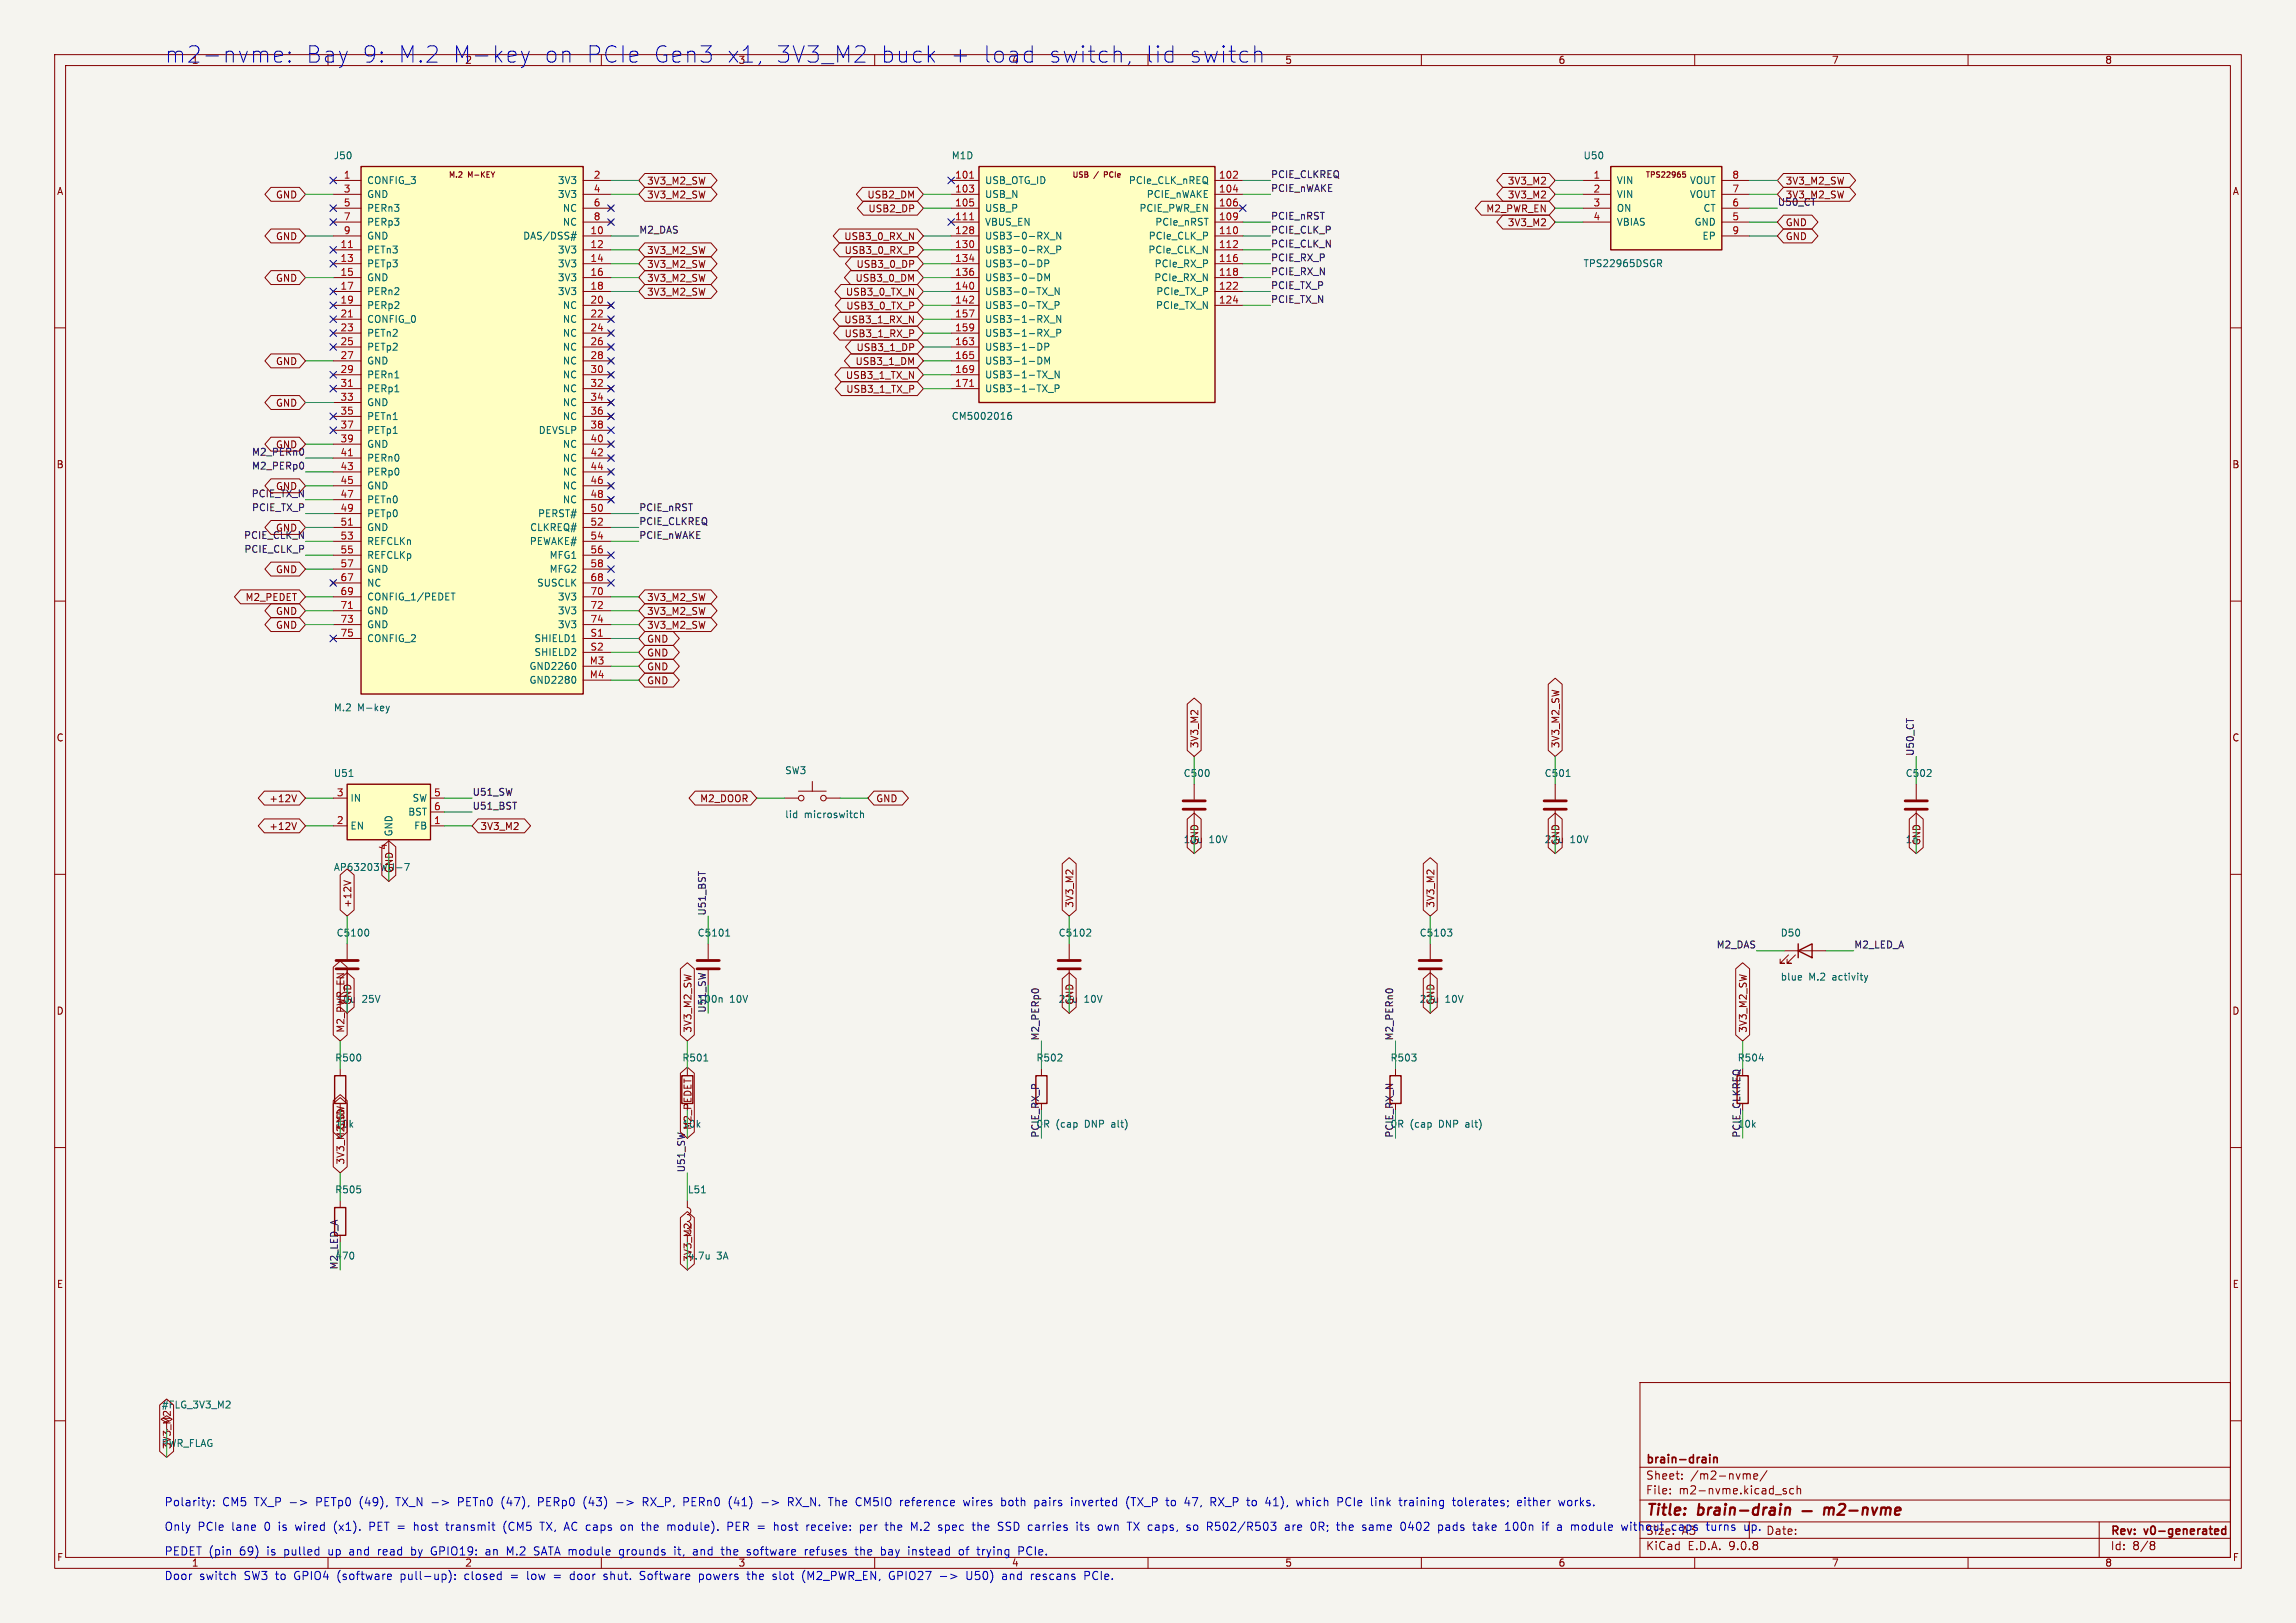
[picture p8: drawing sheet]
<svg xmlns="http://www.w3.org/2000/svg" width="420mm" height="297mm" viewBox="0 0 420 297" stroke-linecap="round" stroke-linejoin="round" font-family="sans-serif">
<defs><g id="words">
<g font-size="4.2" fill="#0000c2">
<text x="30" y="11.7">m2-nvme:</text>
<text x="55.7" y="11.7">Bay</text>
<text x="65.9" y="11.7">9:</text>
<text x="72.3" y="11.7">M.2 M-key</text>
<text x="98.7" y="11.7">on</text>
<text x="106.3" y="11.7">PCIe Gen3</text>
<text x="131.7" y="11.7">x1,</text>
<text x="140.6" y="11.7">3V3_M2</text>
<text x="159.6" y="11.7">buck</text>
<text x="172.1" y="11.7">+</text>
<text x="178" y="11.7">load</text>
<text x="189.9" y="11.7">switch,</text>
<text x="207.4" y="11.7">lid</text>
<text x="215.3" y="11.7">switch</text>
</g>
<g font-size="2.8" fill="#840000">
<text x="301" y="277.9">Title:</text>
<text x="310.6" y="277.9">brain-drain</text>
</g>
<g font-size="2.1" fill="#840000">
<text x="301" y="268.2">brain-drain</text>
<text x="301" y="273.7">File:</text>
<text x="301" y="271">Sheet:</text>
<text x="307.1" y="273.7">m2-nvme.kicad_sch</text>
<text x="309.2" y="271">/m2-nvme/</text>
<text x="323" y="281.1">Date:</text>
<text x="326.4" y="280.2">up.</text>
<text x="386" y="281.3">Rev:</text>
<text x="392.4" y="281.3">v0-generated</text>
<text x="301" y="283.9">KiCad</text>
<text x="308.7" y="283.9">E.D.A.</text>
<text x="316.3" y="283.9">9.0.8</text>
<text x="386" y="283.9">Id:</text>
<text x="390.1" y="283.9">8/8</text>
</g>
<g font-size="2.1" fill="#0000c2">
<text x="30" y="275.7">Polarity:</text>
<text x="40.7" y="275.7">CM5</text>
<text x="46.6" y="275.7">TX_P -&gt;</text>
<text x="58.1" y="275.7">PETp0</text>
<text x="66.2" y="275.7">(49),</text>
<text x="73.1" y="275.7">TX_N -&gt;</text>
<text x="84.7" y="275.7">PETn0</text>
<text x="92.8" y="275.7">(47),</text>
<text x="99.6" y="275.7">PERp0</text>
<text x="108.1" y="275.7">(43)</text>
<text x="114.2" y="275.7">-&gt;</text>
<text x="119.3" y="275.7">RX_P,</text>
<text x="126.8" y="275.7">PERn0</text>
<text x="135.3" y="275.7">(41)</text>
<text x="141.4" y="275.7">-&gt;</text>
<text x="146.5" y="275.7">RX_N.</text>
<text x="154.1" y="275.7">The</text>
<text x="159.2" y="275.7">CM5IO</text>
<text x="167.4" y="275.7">reference</text>
<text x="179.2" y="275.7">wires</text>
<text x="186.2" y="275.7">both</text>
<text x="192.5" y="275.7">pairs</text>
<text x="199.3" y="275.7">inverted</text>
<text x="209.6" y="275.7">(TX_P</text>
<text x="217.1" y="275.7">to</text>
<text x="220.6" y="275.7">47,</text>
<text x="225.5" y="275.7">RX_P to</text>
<text x="235.9" y="275.7">41),</text>
<text x="241.7" y="275.7">which</text>
<text x="249.3" y="275.7">PCIe</text>
<text x="255.6" y="275.7">link</text>
<text x="261" y="275.7">training</text>
<text x="270.9" y="275.7">tolerates;</text>
<text x="282.9" y="275.7">either</text>
<text x="290.6" y="275.7">works.</text>
<text x="30" y="280.2">Only</text>
<text x="36.2" y="280.2">PCIe</text>
<text x="42.5" y="280.2">lane</text>
<text x="48.5" y="280.2">0</text>
<text x="51.3" y="280.2">is</text>
<text x="54.5" y="280.2">wired</text>
<text x="61.7" y="280.2">(x1).</text>
<text x="68.3" y="280.2">PET =</text>
<text x="76.8" y="280.2">host</text>
<text x="82.9" y="280.2">transmit</text>
<text x="93.4" y="280.2">(CM5</text>
<text x="100.4" y="280.2">TX, AC caps</text>
<text x="115.6" y="280.2">on</text>
<text x="119.6" y="280.2">the</text>
<text x="124.4" y="280.2">module).</text>
<text x="135.5" y="280.2">PER =</text>
<text x="144.4" y="280.2">host</text>
<text x="150.4" y="280.2">receive:</text>
<text x="160.4" y="280.2">per</text>
<text x="165.3" y="280.2">the</text>
<text x="170.1" y="280.2">M.2</text>
<text x="175.2" y="280.2">spec</text>
<text x="181.7" y="280.2">the</text>
<text x="186.5" y="280.2">SSD carries</text>
<text x="201.1" y="280.2">its</text>
<text x="205.2" y="280.2">own</text>
<text x="210.8" y="280.2">TX caps,</text>
<text x="221.9" y="280.2">so</text>
<text x="225.8" y="280.2">R502/R503</text>
<text x="240.2" y="280.2">are</text>
<text x="245.1" y="280.2">0R;</text>
<text x="250" y="280.2">the</text>
<text x="254.8" y="280.2">same</text>
<text x="262" y="280.2">0402</text>
<text x="269" y="280.2">pads</text>
<text x="275.6" y="280.2">take</text>
<text x="281.6" y="280.2">100n</text>
<text x="288.5" y="280.2">if</text>
<text x="291.4" y="280.2">a</text>
<text x="294.1" y="280.2">module</text>
<text x="301" y="281.1">Size:</text>
<text x="303.5" y="280.2">without</text>
<text x="307.6" y="281.1">A3</text>
<text x="312.9" y="280.2">caps</text>
<text x="319.4" y="280.2">turns</text>
<text x="30" y="284.7">PEDET (pin</text>
<text x="43.9" y="284.7">69)</text>
<text x="49" y="284.7">is</text>
<text x="52.3" y="284.7">pulled</text>
<text x="60.5" y="284.7">up</text>
<text x="64.5" y="284.7">and</text>
<text x="69.9" y="284.7">read</text>
<text x="76.1" y="284.7">by</text>
<text x="79.9" y="284.7">GPIO19:</text>
<text x="90.1" y="284.7">an</text>
<text x="94.1" y="284.7">M.2</text>
<text x="99.2" y="284.7">SATA module</text>
<text x="115.1" y="284.7">grounds</text>
<text x="125.4" y="284.7">it,</text>
<text x="128.9" y="284.7">and</text>
<text x="134.3" y="284.7">the</text>
<text x="139.1" y="284.7">software</text>
<text x="149.8" y="284.7">refuses</text>
<text x="159.3" y="284.7">the</text>
<text x="164.1" y="284.7">bay</text>
<text x="169.2" y="284.7">instead</text>
<text x="178.7" y="284.7">of</text>
<text x="182.2" y="284.7">trying</text>
<text x="189.9" y="284.7">PCIe.</text>
<text x="30" y="289.2">Door</text>
<text x="36.4" y="289.2">switch</text>
<text x="44.7" y="289.2">SW3 to</text>
<text x="54.1" y="289.2">GPIO4</text>
<text x="62.1" y="289.2">(software</text>
<text x="73.9" y="289.2">pull-up):</text>
<text x="85.7" y="289.2">closed</text>
<text x="97.5" y="289.2">low</text>
<text x="102.5" y="289.2">=</text>
<text x="105.7" y="289.2">door</text>
<text x="112" y="289.2">shut.</text>
<text x="118.8" y="289.2">Software</text>
<text x="129.7" y="289.2">powers</text>
<text x="138.7" y="289.2">the</text>
<text x="143.5" y="289.2">slot</text>
<text x="149" y="289.2">(M2_PWR_EN,</text>
<text x="165.1" y="289.2">GPIO27</text>
<text x="174.6" y="289.2">-&gt;</text>
<text x="179.6" y="289.2">U50)</text>
<text x="186.3" y="289.2">and</text>
<text x="191.7" y="289.2">rescans</text>
<text x="201.6" y="289.2">PCIe.</text>
</g>
<g font-size="1.8" fill="#840000">
<text x="35" y="11.9">1</text>
<text x="85" y="11.9">2</text>
<text x="135" y="11.9">3</text>
<text x="235" y="11.9">5</text>
<text x="285" y="11.9">6</text>
<text x="335" y="11.9">7</text>
<text x="385" y="11.9">8</text>
<text x="10.3" y="35.9">A</text>
<text x="118.3" y="34">3V3_M2_SW</text>
<text x="275.7" y="34">3V3_M2</text>
<text x="326.5" y="34">3V3_M2_SW</text>
<text x="408.3" y="35.9">A</text>
<text x="50.4" y="36.5">GND</text>
<text x="118.3" y="36.5">3V3_M2_SW</text>
<text x="158.6" y="36.5">USB2_DM</text>
<text x="158.8" y="39.1">USB2_DP</text>
<text x="271.8" y="39.1">M2_PWR_EN</text>
<text x="275.7" y="41.6">3V3_M2</text>
<text x="275.7" y="36.5">3V3_M2</text>
<text x="326.5" y="36.5">3V3_M2_SW</text>
<text x="326.5" y="41.6">GND</text>
<text x="50.4" y="44.1">GND</text>
<text x="118.3" y="46.7">3V3_M2_SW</text>
<text x="154.3" y="44.1">USB3_0_RX_N</text>
<text x="154.4" y="46.7">USB3_0_RX_P</text>
<text x="326.5" y="44.1">GND</text>
<text x="50.4" y="51.8">GND</text>
<text x="118.3" y="49.2">3V3_M2_SW</text>
<text x="118.3" y="51.8">3V3_M2_SW</text>
<text x="156.4" y="51.8">USB3_0_DM</text>
<text x="156.6" y="49.2">USB3_0_DP</text>
<text x="118.3" y="54.3">3V3_M2_SW</text>
<text x="154.3" y="59.4">USB3_1_RX_N</text>
<text x="154.6" y="54.3">USB3_0_TX_N</text>
<text x="154.7" y="56.8">USB3_0_TX_P</text>
<text x="154.4" y="61.9">USB3_1_RX_P</text>
<text x="156.6" y="64.5">USB3_1_DP</text>
<text x="50.4" y="67">GND</text>
<text x="154.6" y="69.5">USB3_1_TX_N</text>
<text x="156.4" y="67">USB3_1_DM</text>
<text x="50.4" y="74.6">GND</text>
<text x="154.7" y="72.1">USB3_1_TX_P</text>
<text x="10.3" y="85.9">B</text>
<text x="408.2" y="85.9">B</text>
<text x="50.4" y="105.1">GND</text>
<text x="44.8" y="110.2">M2_PEDET</text>
<text x="50.4" y="112.7">GND</text>
<text x="118.3" y="112.7">3V3_M2_SW</text>
<text x="118.3" y="110.2">3V3_M2_SW</text>
<text x="50.4" y="115.3">GND</text>
<text x="118.3" y="117.8">GND</text>
<text x="118.3" y="115.3">3V3_M2_SW</text>
<text x="118.3" y="120.3">GND</text>
<text x="118.3" y="122.9">GND</text>
<text x="118.3" y="125.4">GND</text>
<text x="10.3" y="135.9">C</text>
<text x="219.4" y="137" transform="rotate(-90 219.4 137)">3V3_M2</text>
<text x="285.4" y="137" transform="rotate(-90 285.4 137)">3V3_M2_SW</text>
<text x="408.2" y="135.9">C</text>
<text x="49.2" y="147">+12V</text>
<text x="128" y="147">M2_DOOR</text>
<text x="160.2" y="147">GND</text>
<text x="49.2" y="152.1">+12V</text>
<text x="70.9" y="155.6" transform="rotate(-90 70.9 155.6)">4</text>
<text x="87.8" y="152.1">3V3_M2</text>
<text x="216.4" y="154.5">10u</text>
<text x="219.4" y="154.8" transform="rotate(-90 219.4 154.8)">GND</text>
<text x="282.5" y="154.5">22u</text>
<text x="285.4" y="154.8" transform="rotate(-90 285.4 154.8)">GND</text>
<text x="348.5" y="154.5">1n</text>
<text x="351.5" y="154.8" transform="rotate(-90 351.5 154.8)">GND</text>
<text x="72.1" y="159.9" transform="rotate(-90 72.1 159.9)">GND</text>
<text x="64.5" y="166.2" transform="rotate(-90 64.5 166.2)">+12V</text>
<text x="196.5" y="166.2" transform="rotate(-90 196.5 166.2)">3V3_M2</text>
<text x="262.6" y="166.2" transform="rotate(-90 262.6 166.2)">3V3_M2</text>
<text x="10.3" y="185.9">D</text>
<text x="61.5" y="183.7">10u</text>
<text x="64.5" y="184" transform="rotate(-90 64.5 184)">GND</text>
<text x="193.6" y="183.7">22u</text>
<text x="196.5" y="184" transform="rotate(-90 196.5 184)">GND</text>
<text x="259.6" y="183.7">22u</text>
<text x="262.6" y="184" transform="rotate(-90 262.6 184)">GND</text>
<text x="408.2" y="185.9">D</text>
<text x="63.2" y="189.1" transform="rotate(-90 63.2 189.1)">M2_PWR_EN</text>
<text x="126.7" y="189.1" transform="rotate(-90 126.7 189.1)">3V3_M2_SW</text>
<text x="319.7" y="189.1" transform="rotate(-90 319.7 189.1)">3V3_M2_SW</text>
<text x="61.2" y="206.6">10k</text>
<text x="63.2" y="206.9" transform="rotate(-90 63.2 206.9)">GND</text>
<text x="124.7" y="206.6">10k</text>
<text x="126.7" y="206.9" transform="rotate(-90 126.7 206.9)">M2_PEDET</text>
<text x="63.2" y="213.2" transform="rotate(-90 63.2 213.2)">3V3_M2_SW</text>
<text x="125.7" y="230.7">4.7u</text>
<text x="126.7" y="231" transform="rotate(-90 126.7 231)">3V3_M2</text>
<text x="10.3" y="235.9">E</text>
<text x="408.3" y="235.9">E</text>
<text x="31.4" y="265.3" transform="rotate(-90 31.4 265.3)">3V3_M2</text>
<text x="10.3" y="285.9">F</text>
<text x="35" y="286.9">1</text>
<text x="85" y="286.9">2</text>
<text x="135" y="286.9">3</text>
<text x="185" y="286.9">4</text>
<text x="235" y="286.9">5</text>
<text x="285" y="286.9">6</text>
<text x="335" y="286.9">7</text>
<text x="385" y="286.9">8</text>
<text x="408.3" y="285.9">F</text>
</g>
<text font-size="1.8" fill="#0000c2" x="185" y="11.9">4</text>
<g font-size="1.8" fill="#006464">
<text x="61" y="29.3">J50</text>
<text x="174" y="29.3">M1D</text>
<text x="289.6" y="29.3">U50</text>
<text x="67.1" y="33.9">CONFIG_3</text>
<text x="102" y="33.9">3V3</text>
<text x="180.1" y="33.9">USB_OTG_ID</text>
<text x="206.4" y="33.9">PCIe_CLK_nREQ</text>
<text x="295.7" y="33.9">VIN</text>
<text x="309" y="33.9">VOUT</text>
<text x="67.1" y="36.4">GND</text>
<text x="67.1" y="39">PERn3</text>
<text x="67.1" y="41.5">PERp3</text>
<text x="102" y="36.4">3V3</text>
<text x="102.9" y="39">NC</text>
<text x="102.9" y="41.5">NC</text>
<text x="180.1" y="36.4">USB_N</text>
<text x="180.1" y="39">USB_P</text>
<text x="180.1" y="41.5">VBUS_EN</text>
<text x="208.3" y="39">PCIE_PWR_EN</text>
<text x="209.7" y="36.4">PCIE_nWAKE</text>
<text x="211.2" y="41.5">PCIe_nRST</text>
<text x="295.7" y="36.4">VIN</text>
<text x="295.7" y="39">ON</text>
<text x="295.7" y="41.5">VBIAS</text>
<text x="309" y="36.4">VOUT</text>
<text x="309.9" y="41.5">GND</text>
<text x="311.5" y="39">CT</text>
<text x="67.1" y="44">GND</text>
<text x="67.1" y="46.6">PETn3</text>
<text x="95.6" y="44">DAS/DSS#</text>
<text x="102" y="46.6">3V3</text>
<text x="180.1" y="44">USB3-0-RX_N</text>
<text x="180.1" y="46.6">USB3-0-RX_P</text>
<text x="210" y="46.6">PCIe_CLK_N</text>
<text x="210" y="44">PCIe_CLK_P</text>
<text x="311.3" y="44">EP</text>
<text x="67.1" y="49.1">PETp3</text>
<text x="67.1" y="51.7">GND</text>
<text x="102" y="49.1">3V3</text>
<text x="102" y="51.7">3V3</text>
<text x="180.1" y="49.1">USB3-0-DP</text>
<text x="180.1" y="51.7">USB3-0-DM</text>
<text x="211.1" y="51.7">PCIe_RX_N</text>
<text x="211.1" y="49.1">PCIe_RX_P</text>
<text x="289.6" y="49.1">TPS22965DSGR</text>
<text x="67.1" y="54.2">PERn2</text>
<text x="67.1" y="56.7">PERp2</text>
<text x="67.1" y="59.3">CONFIG_0</text>
<text x="102" y="54.2">3V3</text>
<text x="102.9" y="56.7">NC</text>
<text x="102.9" y="59.3">NC</text>
<text x="180.1" y="54.2">USB3-0-TX_N</text>
<text x="180.1" y="56.7">USB3-0-TX_P</text>
<text x="180.1" y="59.3">USB3-1-RX_N</text>
<text x="211.4" y="56.7">PCIe_TX_N</text>
<text x="211.4" y="54.2">PCIe_TX_P</text>
<text x="67.1" y="61.8">PETn2</text>
<text x="67.1" y="64.4">PETp2</text>
<text x="102.9" y="61.8">NC</text>
<text x="102.9" y="64.4">NC</text>
<text x="180.1" y="61.8">USB3-1-RX_P</text>
<text x="180.1" y="64.4">USB3-1-DP</text>
<text x="67.1" y="66.9">GND</text>
<text x="67.1" y="69.4">PERn1</text>
<text x="67.1" y="72">PERp1</text>
<text x="102.9" y="66.9">NC</text>
<text x="102.9" y="69.4">NC</text>
<text x="102.9" y="72">NC</text>
<text x="180.1" y="66.9">USB3-1-DM</text>
<text x="180.1" y="69.4">USB3-1-TX_N</text>
<text x="180.1" y="72">USB3-1-TX_P</text>
<text x="67.1" y="74.5">GND</text>
<text x="67.1" y="77.1">PETn1</text>
<text x="102.9" y="74.5">NC</text>
<text x="102.9" y="77.1">NC</text>
<text x="174" y="77">CM5002016</text>
<text x="67.1" y="79.6">PETp1</text>
<text x="67.1" y="82.1">GND</text>
<text x="98.4" y="79.6">DEVSLP</text>
<text x="102.9" y="82.1">NC</text>
<text x="67.1" y="84.7">PERn0</text>
<text x="67.1" y="87.2">PERp0</text>
<text x="67.1" y="89.8">GND</text>
<text x="102.9" y="84.7">NC</text>
<text x="102.9" y="87.2">NC</text>
<text x="102.9" y="89.8">NC</text>
<text x="67.1" y="92.3">PETn0</text>
<text x="67.1" y="94.8">PETp0</text>
<text x="98.3" y="94.8">PERST#</text>
<text x="102.9" y="92.3">NC</text>
<text x="67.1" y="97.4">GND</text>
<text x="67.1" y="99.9">REFCLKn</text>
<text x="96.8" y="99.9">PEWAKE#</text>
<text x="96.9" y="97.4">CLKREQ#</text>
<text x="67.1" y="102.5">REFCLKp</text>
<text x="67.1" y="105">GND</text>
<text x="67.1" y="107.5">NC</text>
<text x="98.1" y="107.5">SUSCLK</text>
<text x="100.4" y="102.5">MFG1</text>
<text x="100.4" y="105">MFG2</text>
<text x="67.1" y="110.1">CONFIG_1/PEDET</text>
<text x="67.1" y="112.6">GND</text>
<text x="102" y="110.1">3V3</text>
<text x="102" y="112.6">3V3</text>
<text x="67.1" y="115.2">GND</text>
<text x="67.1" y="117.7">CONFIG_2</text>
<text x="97.7" y="117.7">SHIELD1</text>
<text x="102" y="115.2">3V3</text>
<text x="96.8" y="122.8">GND2260</text>
<text x="96.8" y="125.3">GND2280</text>
<text x="97.7" y="120.2">SHIELD2</text>
<text x="61" y="130.4">M.2</text>
<text x="65.4" y="130.4">M-key</text>
<text x="61" y="142.4">U51</text>
<text x="143.5" y="141.9">SW3</text>
<text x="216.4" y="142.4">C500</text>
<text x="282.5" y="142.4">C501</text>
<text x="348.5" y="142.4">C502</text>
<text x="64" y="146.9">IN</text>
<text x="74.6" y="149.5">BST</text>
<text x="75.4" y="146.9">SW</text>
<text x="143.5" y="149.9">lid</text>
<text x="147.1" y="149.9">microswitch</text>
<text x="64" y="152">EN</text>
<text x="72" y="153.2" transform="rotate(-90 72 153.2)">GND</text>
<text x="75.7" y="152">FB</text>
<text x="221.2" y="154.5">10V</text>
<text x="287.2" y="154.5">10V</text>
<text x="61" y="159.6">AP63203WU-7</text>
<text x="61.5" y="171.6">C5100</text>
<text x="127.5" y="171.6">C5101</text>
<text x="193.6" y="171.6">C5102</text>
<text x="259.6" y="171.6">C5103</text>
<text x="325.6" y="171.6">D50</text>
<text x="325.6" y="179.6">blue</text>
<text x="330.9" y="179.6">M.2</text>
<text x="335.3" y="179.6">activity</text>
<text x="66.2" y="183.7">25V</text>
<text x="133.5" y="183.7">10V</text>
<text x="198.3" y="183.7">10V</text>
<text x="264.3" y="183.7">10V</text>
<text x="61.2" y="194.4">R500</text>
<text x="124.7" y="194.4">R501</text>
<text x="189.5" y="194.4">R502</text>
<text x="254.3" y="194.4">R503</text>
<text x="317.8" y="194.4">R504</text>
<text x="193.1" y="206.6">(cap</text>
<text x="198.5" y="206.6">DNP</text>
<text x="203.6" y="206.6">alt)</text>
<text x="257.9" y="206.6">(cap</text>
<text x="263.3" y="206.6">DNP</text>
<text x="268.4" y="206.6">alt)</text>
<text x="61.2" y="218.6">R505</text>
<text x="125.7" y="218.6">L51</text>
<text x="131.1" y="230.7">3A</text>
<text x="29.5" y="257.9">#FLG_3V3_M2</text>
<text x="29.5" y="265">PWR_FLAG</text>
</g>
<g font-size="1.8" fill="#a90000">
<text x="62.8" y="32.8">1</text>
<text x="62.8" y="35.3">3</text>
<text x="108.5" y="32.8">2</text>
<text x="108.5" y="35.3">4</text>
<text x="174.6" y="32.8">101</text>
<text x="174.6" y="35.3">103</text>
<text x="222.9" y="32.8">102</text>
<text x="222.9" y="35.3">104</text>
<text x="291.4" y="32.8">1</text>
<text x="291.4" y="35.3">2</text>
<text x="316.8" y="32.8">8</text>
<text x="316.8" y="35.3">7</text>
<text x="62.8" y="37.8">5</text>
<text x="62.8" y="40.4">7</text>
<text x="108.5" y="37.8">6</text>
<text x="108.5" y="40.4">8</text>
<text x="174.6" y="37.8">105</text>
<text x="174.6" y="40.4">111</text>
<text x="222.9" y="37.8">106</text>
<text x="222.9" y="40.4">109</text>
<text x="291.4" y="37.8">3</text>
<text x="291.4" y="40.4">4</text>
<text x="316.8" y="37.8">6</text>
<text x="316.8" y="40.4">5</text>
<text x="62.2" y="45.5">11</text>
<text x="62.8" y="42.9">9</text>
<text x="107.9" y="42.9">10</text>
<text x="107.9" y="45.5">12</text>
<text x="174.6" y="42.9">128</text>
<text x="174.6" y="45.5">130</text>
<text x="222.9" y="42.9">110</text>
<text x="222.9" y="45.5">112</text>
<text x="316.8" y="42.9">9</text>
<text x="62.2" y="48">13</text>
<text x="62.2" y="50.5">15</text>
<text x="62.2" y="53.1">17</text>
<text x="107.9" y="48">14</text>
<text x="107.9" y="50.5">16</text>
<text x="107.9" y="53.1">18</text>
<text x="174.6" y="48">134</text>
<text x="174.6" y="50.5">136</text>
<text x="174.6" y="53.1">140</text>
<text x="222.9" y="48">116</text>
<text x="222.9" y="50.5">118</text>
<text x="222.9" y="53.1">122</text>
<text x="62.2" y="55.6">19</text>
<text x="62.2" y="58.2">21</text>
<text x="107.9" y="55.6">20</text>
<text x="107.9" y="58.2">22</text>
<text x="174.6" y="55.6">142</text>
<text x="174.6" y="58.2">157</text>
<text x="222.9" y="55.6">124</text>
<text x="62.2" y="60.7">23</text>
<text x="62.2" y="63.2">25</text>
<text x="62.2" y="65.8">27</text>
<text x="107.9" y="60.7">24</text>
<text x="107.9" y="63.2">26</text>
<text x="107.9" y="65.8">28</text>
<text x="174.6" y="60.7">159</text>
<text x="174.6" y="63.2">163</text>
<text x="174.6" y="65.8">165</text>
<text x="62.2" y="68.3">29</text>
<text x="62.2" y="70.9">31</text>
<text x="107.9" y="68.3">30</text>
<text x="107.9" y="70.9">32</text>
<text x="174.6" y="68.3">169</text>
<text x="174.6" y="70.9">171</text>
<text x="62.2" y="73.4">33</text>
<text x="62.2" y="75.9">35</text>
<text x="107.9" y="73.4">34</text>
<text x="107.9" y="75.9">36</text>
<text x="62.2" y="78.5">37</text>
<text x="62.2" y="81">39</text>
<text x="62.2" y="83.6">41</text>
<text x="107.9" y="78.5">38</text>
<text x="107.9" y="81">40</text>
<text x="107.9" y="83.6">42</text>
<text x="62.2" y="86.1">43</text>
<text x="62.2" y="88.6">45</text>
<text x="107.9" y="86.1">44</text>
<text x="107.9" y="88.6">46</text>
<text x="62.2" y="91.2">47</text>
<text x="62.2" y="93.7">49</text>
<text x="107.9" y="91.2">48</text>
<text x="107.9" y="93.7">50</text>
<text x="62.2" y="96.3">51</text>
<text x="62.2" y="98.8">53</text>
<text x="62.2" y="101.3">55</text>
<text x="107.9" y="96.3">52</text>
<text x="107.9" y="98.8">54</text>
<text x="107.9" y="101.3">56</text>
<text x="62.2" y="103.9">57</text>
<text x="62.2" y="106.4">67</text>
<text x="107.9" y="103.9">58</text>
<text x="107.9" y="106.4">68</text>
<text x="62.2" y="109">69</text>
<text x="62.2" y="111.5">71</text>
<text x="107.9" y="109">70</text>
<text x="107.9" y="111.5">72</text>
<text x="62.2" y="114">73</text>
<text x="62.2" y="116.6">75</text>
<text x="107.9" y="114">74</text>
<text x="107.9" y="116.6">S1</text>
<text x="107.9" y="119.1">S2</text>
<text x="107.8" y="121.7">M3</text>
<text x="107.8" y="124.2">M4</text>
<text x="61.5" y="145.8">3</text>
<text x="79.3" y="145.8">5</text>
<text x="79.3" y="148.3">6</text>
<text x="61.5" y="150.9">2</text>
<text x="79.3" y="150.9">1</text>
</g>
<g font-size="1.8" fill="#0f0f0f">
<text x="232.4" y="35.2">PCIE_nWAKE</text>
<text x="232.4" y="32.7">PCIE_CLKREQ</text>
<text x="232.4" y="40.3">PCIE_nRST</text>
<text x="325.1" y="37.8">U50_CT</text>
<text x="116.8" y="42.8">M2_DAS</text>
<text x="232.4" y="45.4">PCIE_CLK_N</text>
<text x="232.4" y="42.8">PCIE_CLK_P</text>
<text x="232.4" y="47.9">PCIE_RX_P</text>
<text x="232.4" y="53">PCIE_TX_P</text>
<text x="232.4" y="50.5">PCIE_RX_N</text>
<text x="232.4" y="55.5">PCIE_TX_N</text>
<text x="46" y="83.5">M2_PERn0</text>
<text x="50.4" y="82.2">GND</text>
<text x="46" y="86">M2_PERp0</text>
<text x="50.4" y="89.9">GND</text>
<text x="45.9" y="91.1">PCIE_TX_N</text>
<text x="46" y="93.6">PCIE_TX_P</text>
<text x="116.8" y="93.6">PCIE_nRST</text>
<text x="44.5" y="98.7">PCIE_CLK_N</text>
<text x="44.6" y="101.3">PCIE_CLK_P</text>
<text x="50.4" y="97.5">GND</text>
<text x="116.8" y="98.7">PCIE_nWAKE</text>
<text x="116.8" y="96.2">PCIE_CLKREQ</text>
<text x="350.2" y="138.4" transform="rotate(-90 350.2 138.4)">U50_CT</text>
<text x="86.4" y="148.2">U51_BST</text>
<text x="86.4" y="145.7">U51_SW</text>
<text x="129.2" y="167.6" transform="rotate(-90 129.2 167.6)">U51_BST</text>
<text x="313.9" y="173.6">M2_DAS</text>
<text x="339.1" y="173.6">M2_LED_A</text>
<text x="127.5" y="183.7">100n</text>
<text x="129.2" y="185.4" transform="rotate(-90 129.2 185.4)">U51_SW</text>
<text x="190.2" y="190.5" transform="rotate(-90 190.2 190.5)">M2_PERp0</text>
<text x="254.9" y="190.5" transform="rotate(-90 254.9 190.5)">M2_PERn0</text>
<text x="189.5" y="206.6">0R</text>
<text x="190.2" y="208.3" transform="rotate(-90 190.2 208.3)">PCIE_RX_P</text>
<text x="254.3" y="206.6">0R</text>
<text x="254.9" y="208.3" transform="rotate(-90 254.9 208.3)">PCIE_RX_N</text>
<text x="317.8" y="206.6">10k</text>
<text x="318.4" y="208.3" transform="rotate(-90 318.4 208.3)">PCIE_CLKREQ</text>
<text x="125.4" y="214.6" transform="rotate(-90 125.4 214.6)">U51_SW</text>
<text x="61.2" y="230.7">470</text>
<text x="61.9" y="232.4" transform="rotate(-90 61.9 232.4)">M2_LED_A</text>
</g>
<g font-size="1.4" fill="#840000">
<text x="82" y="32.7">M.2</text>
<text x="85.6" y="32.7">M-KEY</text>
<text x="196.1" y="32.7">USB</text>
<text x="200.1" y="32.7">/</text>
<text x="202.2" y="32.7">PCIe</text>
<text x="300.9" y="32.7">TPS22965</text>
</g>
</g></defs>
<path d="M0 0h420v297h-420z" fill="#f5f4ef" stroke="#f5f4ef" stroke-width=".18"/>
<g fill="none" stroke="#840000" stroke-width=".18">
<path d="M10 10h400v277h-400zM12 12h396v273h-396zM260 10v2M310 10v2M360 10v2M10 60h2M408 60h2M10 110h2M408 110h2M10 160h2M143.5 146.1h2.5M146 144.8h5.1"/>
<path d="M148.6 143v1.8M151.1 146.1h2.6M218.4 143.5v2.8M218.4 148.3v2.8M350.5 143.5v2.8M350.5 148.3v2.8M408 160h2M129.5 172.7v2.8M129.5 177.5v2.8M125.7 195.6v1.3M10 210h2M408 210h2"/>
<path d="M300 253h108v32h-108zM10 260h2M30.5 260.3l1-.6-1-.6-1 .6 1 .6v1.3M300 278.5h108M300 274.5h108M300 268.5h108M305.5 273.2v.2M305.5 272.5v.1M307.7 270.5v.2M307.7 269.8v.1M319.7 269.7l.4 .1 .1 .1v.8M320 278.5v3"/>
<path d="M320.8 270.2l.7-.2-.1-.2-.4-.1-.2 .2 .1 .7h.5M323.2 269.1l-1.3 1.9M326.2 272.8l.5 .2 .1 .2-.2 .2-.4-.1M326.2 272.5h.5M328.1 272.5l-.4-.1-.3 .3v.4l.1 .2h.6M328.7 272.5l.2-.1 .4 .1 .1 .9M328.7 271.9v1.5M384 278.5v6.5M408 260h2M60 285v2M110 285v2M160 285v2"/>
<path d="M210 285v2M260 285v2M300 281.5h108M310 285v2M360 285v2M393.6 282.7h.3M393.9 282.7l.2 .2 .1 .4-.2 .2-.4 .1M394.2 282.4l-.3 .3"/>
<circle cx="146.6" cy="146.1" r=".51"/>
<circle cx="150.6" cy="146.1" r=".51"/>
</g>
<path d="M312.8 266.2v.1M312.8 266.7v1M313.5 266.7v1M313.5 266.8l.2-.1 .3 .1 .1 .9M407.1 279.3v1.5M407.1 279.9l-.4-.1-.3 .3v.4l.1 .2h.6" fill="none" stroke="#840000" stroke-width=".3"/>
<g fill="none" stroke="#840000" stroke-width=".4">
<path d="M326.6 276.1a.49 .49 0 0 1 .9 .1l-.2 1M326.6 275.9l-.1 1.3M329.7 276.5h1.7M333.8 276.1a.49 .49 0 0 1 .8 .1M333.8 275.9l-.2 1.3M334.6 276.2a.5 .5 0 0 1 .8-.2l-.1 1.2M334.6 276.2l-.1 1M336.4 275.4l.3-.2h.5a.45 .45 0 0 1 .3 .6l-.1 .3-1.3 1.1h1.2M338.3 276.4h1.5M340.8 276.1a.49 .49 0 0 1 .9 .1l-.2 1M340.8 275.9l-.1 1.3M342.5 275.9l.3 1.3 .6-1.3"/>
<path d="M344.1 276.1a.49 .49 0 0 1 .9 .1M344.2 275.9l-.2 1.3M345 276.2a.5 .5 0 0 1 .8-.2l-.1 1.2M345 276.2l-.1 1M346.7 276.5l.9-.2v-.3l-.2-.1-.6 .1-.2 .9 .3 .3 .5-.1"/>
</g>
<path d="M156.7 148.8l.2 .1M156.9 149.6h-.2M157.4 148.4v1.2M157.4 148.9l.2-.1 .3 .1 .1 .7M132.8 171.3h.7M132.9 170.3l.2-.3v1.3M128.8 194.2h.7M131.9 182.6l.2 .2v.6M42 256.5l.1 .1-.1 .3-.7 .8h.8" fill="none" stroke="#006464" stroke-width=".18"/>
<path d="M216.4 146.6h4.1M216.4 148.1h4.1M348.5 146.6h4.1M348.5 148.1h4.1M127.5 175.8h4.1M127.5 177.3h4.1" fill="none" stroke="#840000" stroke-width=".51"/>
<path d="M124.7 196.9h2v5h-2z" fill="none" stroke="#840000" stroke-width=".25"/>
<path d="M66 30.5h40.7v96.5h-40.7z" fill="#ffffc2"/>
<path d="M66 30.5h40.7v96.5h-40.7zM328.9 174l2.6-1.3v2.6zM328.9 172.7v2.6M61.2 196.9h2v5h-2zM189.5 196.9h2v5h-2zM254.3 196.9h2v5h-2zM61.2 221h2v5.1h-2z" fill="none" stroke="#840000" stroke-width=".25"/>
<g fill="none" stroke="#840000" stroke-width=".18">
<path d="M61 33h5M61 35.6h5M61 38.1h5M90.5 31.4l-.3 .6M106.7 33h5.1M106.7 35.6h5.1M106.7 38.1h5.1M111.4 37.7l.7 .8M112.1 37.7l-.7 .8M61 40.6h5M61 43.2h5M61 45.7h5"/>
<path d="M61 48.3h5M61 50.8h5M61 53.3h5M61 55.9h5M61 58.4h5M106.7 40.6h5.1M106.7 43.2h5.1M106.7 45.7h5.1M106.7 48.3h5.1M106.7 50.8h5.1M106.7 53.3h5.1M106.7 55.9h5.1"/>
<path d="M106.7 58.4h5.1M111.4 40.3l.7 .7M111.4 55.5l.7 .8M111.4 58l.7 .8M112.1 55.5l-.7 .8M112.1 40.3l-.7 .7M112.1 58l-.7 .8M61 61h5M61 63.5h5M61 66h5M61 68.6h5M61 71.1h5"/>
<path d="M61 73.7h5M61 76.2h5M61 78.7h5M106.7 61h5.1M106.7 63.5h5.1M106.7 66h5.1M106.7 68.6h5.1M106.7 71.1h5.1M106.7 73.7h5.1M106.7 76.2h5.1M106.7 78.7h5.1M111.4 60.6l.7 .7"/>
<path d="M111.4 63.1l.7 .8M111.4 65.7l.7 .7M111.4 68.2l.7 .8M111.4 70.7l.7 .8M111.4 73.3l.7 .7M111.4 75.8l.7 .8M112.1 60.6l-.7 .7M112.1 63.1l-.7 .8M112.1 65.7l-.7 .7M112.1 68.2l-.7 .8M112.1 70.7l-.7 .8M112.1 73.3l-.7 .7"/>
<path d="M112.1 75.8l-.7 .8M61 81.3h5M61 83.8h5M61 86.4h5M61 88.9h5M61 91.4h5M61 94h5M61 96.5h5M61 99.1h5M106.7 81.3h5.1M106.7 83.8h5.1M106.7 86.4h5.1"/>
<path d="M106.7 88.9h5.1M106.7 91.4h5.1M106.7 94h5.1M106.7 96.5h5.1M106.7 99.1h5.1M111.4 80.9l.7 .8M111.4 83.4l.7 .8M111.4 86l.7 .7M111.4 88.5l.7 .8M111.4 91.1l.7 .7M112.1 80.9l-.7 .8M112.1 83.4l-.7 .8"/>
<path d="M112.1 86l-.7 .7M112.1 88.5l-.7 .8M112.1 91.1l-.7 .7M60.6 106.3l.7 .8M61 101.6h5M61 104.1h5M61 106.7h5M61 109.2h5M61 111.8h5M61 114.3h5M61 116.8h5M61.3 106.3l-.7 .8"/>
<path d="M106.7 101.6h5.1M106.7 104.1h5.1M106.7 106.7h5.1M106.7 109.2h5.1M106.7 111.8h5.1M106.7 114.3h5.1M106.7 116.8h5.1M106.7 119.4h5.1M106.7 121.9h5.1M106.7 124.5h5.1M63.5 172.7v2.8M63.5 177.5v2.8"/>
<path d="M195.6 172.7v2.8M195.6 177.5v2.8M261.6 172.7v2.8M261.6 177.5v2.8M326.4 174h7.6M327.2 174.8l-1.6 1.5h.8h-.8v-.8M328.4 174.8l-1.5 1.5h.8h-.8v-.8M62.2 195.6v1.3M190.5 195.6v1.3M255.3 195.6v1.3M62.2 201.9v1.3M62.2 219.7v1.3"/>
</g>
<path d="M63.7 45.3h.8M63.7 58h.8M63.7 70.7h.8M63.7 83.4h.8M63.7 96.1h.8M63.7 111.3h.8" fill="none" stroke="#a90000" stroke-width=".18"/>
<g fill="none" stroke="#006464" stroke-width=".18">
<path d="M104.4 43.5h.9M104.5 42.9h.9M105.3 42.4l-.3 1.6M72.2 69.2h.8M72.2 71.7h.8M82.5 108.5h.7M104.6 117.4h.7M70.6 129.2l.3 .9M70.9 130.1l-.1 .3M71.2 129.2l-.3 .9M105.1 121.3l.2 .4-.2 .7M105.1 123.8l.2 .5-.2 .7"/>
<path d="M67.1 170a.79 .79 0 0 1 0 1.3M199.3 170l.2 .3v.3l-.8 .7h.8M264.8 170h.8l-.5 .5M265.3 170.5l.3 .3v.3l-.3 .2M329.5 178.6v.2l-.6 .1M341 178.5l.3 .9M341.3 179.4l-.1 .3M341.6 178.5l-.3 .9"/>
</g>
<path d="M61.5 175.8h4M61.5 177.3h4M193.5 175.8h4.1M193.5 177.3h4.1M259.6 175.8h4.1M259.6 177.3h4.1" fill="none" stroke="#840000" stroke-width=".51"/>
<path d="M294.6 30.5h20.4v15.2h-20.4z" fill="#ffffc2"/>
<path d="M294.6 30.5h20.4v15.2h-20.4zM317.8 196.9h2v5h-2z" fill="none" stroke="#840000" stroke-width=".25"/>
<g fill="none" stroke="#840000" stroke-width=".18">
<path d="M289.6 33h5M289.6 35.6h5M289.6 38.1h5M307.8 31.4h.5M307.9 31.8h.3l.1 .2v.4h-.4M315 33h5M315 35.6h5M315 38.1h5M289.6 40.6h5M315 40.6h5M315 43.2h5M284.5 143.5v2.8"/>
<path d="M284.5 148.3v2.8"/>
</g>
<path d="M303.2 47.5h.5l.2 .3-.1 .3-.6 .1M303.5 48.2l.4 .6M286.5 142.1h.7M321.8 193.7h.8" fill="none" stroke="#006464" stroke-width=".18"/>
<path d="M282.4 146.6h4.1M282.4 148.1h4.1" fill="none" stroke="#840000" stroke-width=".51"/>
<path d="M63.5 143.5h15.2v10.2h-15.2z" fill="#ffffc2"/>
<path d="M63.5 143.5h15.2v10.2h-15.2z" fill="none" stroke="#840000" stroke-width=".25"/>
<path d="M61 146.1h2.5M61 151.1h2.5M71.1 153.7v2.5M78.7 146.1h2.6M78.7 151.1h2.6M78.7 148.6h2.6" fill="none" stroke="#840000" stroke-width=".18"/>
<path d="M63.9 142.1h.7M72.6 158.8h.9M74 158h.9l-.6 1.3" fill="none" stroke="#006464" stroke-width=".18"/>
<path d="M179.1 30.5h43.1v43.2h-43.1z" fill="#ffffc2"/>
<path d="M179.1 30.5h43.1v43.2h-43.1z" fill="none" stroke="#840000" stroke-width=".25"/>
<g fill="none" stroke="#840000" stroke-width=".18">
<path d="M49.6 34.3h5.2l1.1 1.3-1.1 1.2h-5.2l-1.1-1.2zM118 31.7h12.1l1.1 1.3-1.1 1.3h-12.1l-1.2-1.3zM118 34.3h12.1l1.1 1.3-1.1 1.2h-12.1l-1.2-1.2zM157.8 34.3h10l1.1 1.3-1.1 1.2h-10l-1.2-1.2zM157.9 36.8h9.9l1.1 1.3-1.1 1.3h-9.9l-1.1-1.3zM174 33h5.1M174 35.6h5.1M174 38.1h5.1M222.2 33h5.1M222.2 35.6h5.1M222.2 38.1h5.1M271 36.8h12.4l1.1 1.3-1.1 1.3h-12.4l-1.1-1.3z"/>
<path d="M274.9 39.4h8.5l1.1 1.2-1.1 1.3h-8.5l-1.1-1.3zM274.9 34.3h8.5l1.1 1.3-1.1 1.2h-8.5l-1.1-1.2zM274.9 31.7h8.5l1.1 1.3-1.1 1.3h-8.5l-1.1-1.3zM326.2 31.7h12.1l1.1 1.3-1.1 1.3h-12.1l-1.1-1.3zM326.2 34.3h12.1l1.1 1.3-1.1 1.2h-12.1l-1.1-1.2zM326.2 39.4h5.2l1.1 1.2-1.1 1.3h-5.2l-1.1-1.3zM49.6 41.9h5.2l1.1 1.3-1.1 1.3h-5.2l-1.1-1.3zM49.6 49.5h5.2l1.1 1.3-1.1 1.3h-5.2l-1.1-1.3zM118 44.4h12.1l1.1 1.3-1.1 1.3h-12.1l-1.2-1.3zM118 47h12.1l1.1 1.3-1.1 1.2h-12.1l-1.2-1.2zM118 52.1h12.1l1.1 1.2-1.1 1.3h-12.1l-1.2-1.3zM118 49.5h12.1l1.1 1.3-1.1 1.3h-12.1l-1.2-1.3z"/>
<path d="M153.5 41.9h14.3l1.1 1.3-1.1 1.3h-14.3l-1.1-1.3zM153.5 57.1h14.3l1.1 1.3-1.1 1.3h-14.3l-1.1-1.3zM153.6 44.4h14.2l1.1 1.3-1.1 1.3h-14.2l-1.1-1.3zM153.6 59.7h14.2l1.1 1.3-1.1 1.2h-14.2l-1.1-1.2zM153.8 52.1h14l1.1 1.2-1.1 1.3h-14l-1.1-1.3zM153.9 54.6h13.9l1.1 1.3-1.1 1.3h-13.9l-1.1-1.3zM155.6 49.5h12.2l1.1 1.3-1.1 1.3h-12.2l-1.1-1.3zM155.8 47h12l1.1 1.3-1.1 1.2h-12l-1.2-1.2zM167.1 45.2v.5M174 40.6h5.1M174 43.2h5.1M174 45.7h5.1"/>
<path d="M174 48.3h5.1M174 50.8h5.1M174 53.3h5.1M174 55.9h5.1M174 58.4h5.1M222.2 40.6h5.1M222.2 43.2h5.1M222.2 45.7h5.1M222.2 48.3h5.1M222.2 50.8h5.1M222.2 53.3h5.1M222.2 55.9h5.1"/>
<path d="M326.2 41.9h5.2l1.1 1.3-1.1 1.3h-5.2l-1.1-1.3zM49.6 64.8h5.2l1.1 1.2-1.1 1.3h-5.2l-1.1-1.3zM49.6 72.4h5.2l1.1 1.3-1.1 1.2h-5.2l-1.1-1.2zM153.8 67.3h14l1.1 1.3-1.1 1.3h-14l-1.1-1.3zM153.9 69.8h13.9l1.1 1.3-1.1 1.3h-13.9l-1.1-1.3zM155.6 64.8h12.2l1.1 1.2-1.1 1.3h-12.2l-1.1-1.3zM155.8 62.2h12l1.1 1.3-1.1 1.3h-12l-1.2-1.3zM167.1 60.5v.4M174 61h5.1M174 63.5h5.1M174 66h5.1M174 68.6h5.1"/>
<path d="M174 71.1h5.1M49.6 80h5.2l1.1 1.3-1.1 1.3h-5.2l-1.1-1.3zM49.6 95.2h5.2l1.1 1.3-1.1 1.3h-5.2l-1.1-1.3zM49.6 87.6h5.2l1.1 1.3-1.1 1.3h-5.2l-1.1-1.3zM44 107.9h10.8l1.1 1.3-1.1 1.3h-10.8l-1.1-1.3zM49.6 102.9h5.2l1.1 1.2-1.1 1.3h-5.2l-1.1-1.3zM49.6 110.5h5.2l1.1 1.3-1.1 1.2h-5.2l-1.1-1.2zM49.6 113h5.2l1.1 1.3-1.1 1.3h-5.2l-1.1-1.3zM118 118.1h5.2l1.1 1.3-1.1 1.3h-5.2l-1.2-1.3zM118 115.6h5.2l1.1 1.2-1.1 1.3h-5.2l-1.2-1.3zM118 113h12.1l1.1 1.3-1.1 1.3h-12.1l-1.2-1.3zM118 110.5h12.1l1.1 1.3-1.1 1.2h-12.1l-1.2-1.2z"/>
<path d="M118 107.9h12.1l1.1 1.3-1.1 1.3h-12.1l-1.2-1.3zM118 120.6h5.2l1.1 1.3-1.1 1.3h-5.2l-1.2-1.3zM118 123.2h5.2l1.1 1.3-1.1 1.2h-5.2l-1.2-1.2zM217.2 128.8l1.2-1.1 1.3 1.1v8.5l-1.3 1.1-1.2-1.1zM283.2 125.2l1.3-1.1 1.3 1.1v12.1l-1.3 1.1-1.3-1.1zM48.4 144.8h6.4l1.1 1.3-1.1 1.2h-6.4l-1.2-1.2zM48.4 149.9h6.4l1.1 1.2-1.1 1.3h-6.4l-1.2-1.3zM54.2 145.5l-.4 1.2M54.2 150.5l-.4 1.3M69.8 155l1.3-1.1 1.3 1.1v5.2l-1.3 1.1-1.3-1.1zM87.5 149.9h8.4l1.2 1.2-1.2 1.3h-8.4l-1.1-1.3zM127.2 144.8h10.1l1.1 1.3-1.1 1.2h-10.1l-1.2-1.2z"/>
<path d="M159.9 144.8h5.2l1.1 1.3-1.1 1.2h-5.2l-1.2-1.2zM194.3 158.1l1.3-1.2 1.3 1.2v8.4l-1.3 1.1-1.3-1.1zM217.2 149.9l1.2-1.1 1.3 1.1v5.2l-1.3 1.1-1.2-1.1zM260.3 158.1l1.3-1.2 1.3 1.2v8.4l-1.3 1.1-1.3-1.1zM283.2 149.9l1.3-1.1 1.3 1.1v5.2l-1.3 1.1-1.3-1.1zM349.2 149.9l1.3-1.1 1.3 1.1v5.2l-1.3 1.1-1.3-1.1zM61 177l1.2-1.1 1.3 1.1v12.4l-1.3 1.1-1.2-1.1zM62.2 179.1l1.3-1.1 1.3 1.1v5.2l-1.3 1.1-1.3-1.1zM62.2 160.1l1.3-1.1 1.3 1.1v6.4l-1.3 1.1-1.3-1.1zM62.9 161.2l1.3 .4M124.5 177.3l1.2-1.1 1.3 1.1v12.1l-1.3 1.1-1.2-1.1zM194.3 179.1l1.3-1.1 1.3 1.1v5.2l-1.3 1.1-1.3-1.1z"/>
<path d="M260.3 179.1l1.3-1.1 1.3 1.1v5.2l-1.3 1.1-1.3-1.1zM317.5 177.3l1.3-1.1 1.2 1.1v12.1l-1.2 1.1-1.3-1.1zM124.5 196.4l1.2-1.1 1.3 1.1v10.8l-1.3 1.1-1.2-1.1zM61 202l1.2-1.1 1.3 1.1v5.2l-1.3 1.1-1.2-1.1zM61 201.4l1.2-1.1 1.3 1.1v12.1l-1.3 1.1-1.2-1.1zM125.7 219.7v1.3a.64 .64 0 0 1 .7 .6 .64 .64 0 0 1-.7 .7 .64 .64 0 0 1 .7 .6 .64 .64 0 0 1-.7 .6 .64 .64 0 0 1 .7 .7 .64 .64 0 0 1-.7 .6M124.5 222.8l1.2-1.1 1.3 1.1v8.5l-1.3 1.1-1.2-1.1zM29.2 257.1l1.3-1.1 1.3 1.1v8.5l-1.3 1.1-1.3-1.1z"/>
</g>
<g fill="none" stroke="#a90000" stroke-width=".18">
<path d="M177.4 32.6h.7M225.6 32.6h.8M225.6 34.7h.8M226.3 31.5v.4M177.3 55.5h.8M177.3 56.7h.9l-.6 1.3M177.4 40.2h.7M177.4 47.4h.8M178 54.3v.4M225.6 45.3h.8M225.6 52.9h.8M225.6 55h.8"/>
<path d="M226.3 44.2v.4M226.3 51.8v.4M177.4 70.7h.7"/>
</g>
<g fill="none" stroke="#006464" stroke-width=".18">
<path d="M189.9 47.6a.64 .64 0 0 1 .7 .6 .64 .64 0 0 1-.7 .6M189.9 50.1a.64 .64 0 0 1 .7 .6 .64 .64 0 0 1-.7 .7M191.1 48.2h.6l.2-.2-.1-.3-.7-.1v1.2M191.1 51.4v-1.3l.5 .9 .4-.9v1.3M191.7 54h1M191.7 56.6h1M192 43.9h1M192 46.4h1M192 59.1h1M193 55.9l.6-.1 .1-.2v-.3l-.7-.1v1.3M193.3 45.7l.6-.1 .1-.1v-.3l-.7-.2v1.3M193.7 52.6v1.3l-.7-1.3v1.3"/>
<path d="M194 42.5v1.3l-.7-1.3v1.3M194 57.7v1.3l-.7-1.3v1.3M184.9 75.5h-.3a.86 .86 0 0 0 0 1.2l.4-.1v-.4l-.2-.2h-.2l-.3 .2M189.9 62.8a.64 .64 0 0 1 .7 .6 .64 .64 0 0 1-.7 .7M189.9 65.3a.64 .64 0 0 1 .7 .7 .64 .64 0 0 1-.7 .6M191.1 63.5l.6-.1 .2-.2-.1-.3-.7-.1v1.3M191.1 66.6v-1.3l.5 1 .4-1v1.3M191.7 69.3h1M191.7 71.8h1M192 61.7h1M193 71.1l.6-.1 .1-.1v-.3l-.7-.2v1.3M193.3 60.9h.6l.1-.2v-.3l-.7-.1v1.2"/>
<path d="M193.7 67.9v1.3l-.7-1.3v1.3M128.3 218.3h.7M129.7 229.6v.8M129.7 230.3h.1"/>
</g>
<g fill="none" stroke="#009600" stroke-width=".18">
<path d="M55.9 35.6h5.1M111.8 35.6h5M111.8 33h5M168.9 35.6h5.1M168.9 38.1h5.1M227.3 35.6h5.1M227.3 33h5.1M284.5 35.6h5.1M284.5 33h5.1M284.5 38.1h5.1M320 35.6h5.1M320 33h5.1"/>
<path d="M320 38.1h5.1M55.9 50.8h5.1M55.9 43.2h5.1M111.8 53.3h5M111.8 50.8h5M111.8 48.3h5M111.8 43.2h5M111.8 45.7h5M168.9 53.3h5.1M168.9 50.8h5.1M168.9 48.3h5.1M168.9 43.2h5.1"/>
<path d="M168.9 45.7h5.1M168.9 55.9h5.1M168.9 58.4h5.1M227.3 53.3h5.1M227.3 50.8h5.1M227.3 48.3h5.1M227.3 40.6h5.1M227.3 43.2h5.1M227.3 45.7h5.1M227.3 55.9h5.1M284.5 40.6h5.1M320 40.6h5.1"/>
<path d="M320 43.2h5.1M55.9 73.7h5.1M55.9 66h5.1M168.9 66h5.1M168.9 71.1h5.1M168.9 68.6h5.1M168.9 63.5h5.1M168.9 61h5.1M55.9 88.9h5.1M55.9 91.4h5.1M55.9 96.5h5.1M55.9 99.1h5.1"/>
<path d="M55.9 94h5.1M55.9 83.8h5.1M55.9 81.3h5.1M55.9 86.4h5.1M111.8 96.5h5M111.8 99.1h5M111.8 94h5M55.9 101.6h5.1M55.9 104.1h5.1M55.9 109.2h5.1M55.9 111.8h5.1M55.9 114.3h5.1"/>
<path d="M111.8 109.2h5M111.8 111.8h5M111.8 114.3h5M111.8 119.4h5M111.8 116.8h5M111.8 124.5h5M111.8 121.9h5M218.4 138.4v5.1M284.5 138.4v5.1M350.5 138.4v5.1M55.9 146.1h5.1M55.9 151.1h5.1"/>
<path d="M71.1 156.2v5.1M81.3 146.1h5.1M81.3 151.1h5.1M81.3 148.6h5.1M138.4 146.1h5.1M153.7 146.1h5M218.4 151.1v5.1M284.5 151.1v5.1M350.5 151.1v5.1M63.5 167.6v5.1M129.5 167.6v5.1M195.6 167.6v5.1"/>
<path d="M261.6 167.6v5.1M321.3 174h5.1M334 174h5.1M62.2 190.5v5.1M63.5 180.3v5.1M125.7 190.5v5.1M129.5 180.3v5.1M190.5 190.5v5.1M195.6 180.3v5.1M255.3 190.5v5.1M261.6 180.3v5.1M318.8 190.5v5.1"/>
<path d="M62.2 203.2v5.1M62.2 214.6v5.1M125.7 203.2v5.1M125.7 214.6v5.1M190.5 203.2v5.1M255.3 203.2v5.1M318.8 203.2v5.1M62.2 227.3v5.1M125.7 227.3v5.1M30.5 261.6v5.1"/>
</g>
<g fill="none" stroke="#000084" stroke-width=".18">
<path d="M60.4 32.4l1.2 1.2M60.4 37.5l1.2 1.2M61.6 32.4l-1.2 1.2M61.6 37.5l-1.2 1.2M111.2 37.5l1.2 1.2M112.4 37.5l-1.2 1.2M173.4 32.4l1.2 1.2M174.6 32.4l-1.2 1.2M226.7 37.5l1.2 1.2M227.9 37.5l-1.2 1.2M60.4 45.1l1.2 1.2M60.4 57.8l1.2 1.2"/>
<path d="M60.4 55.3l1.2 1.2M60.4 52.7l1.2 1.2M60.4 47.7l1.2 1.2M60.4 40l1.2 1.2M61.6 45.1l-1.2 1.2M61.6 57.8l-1.2 1.2M61.6 55.3l-1.2 1.2M61.6 52.7l-1.2 1.2M61.6 47.7l-1.2 1.2M61.6 40l-1.2 1.2M111.2 40l1.2 1.2M111.2 57.8l1.2 1.2"/>
<path d="M111.2 55.3l1.2 1.2M112.4 40l-1.2 1.2M112.4 57.8l-1.2 1.2M112.4 55.3l-1.2 1.2M173.4 40l1.2 1.2M174.6 40l-1.2 1.2M60.4 62.9l1.2 1.2M60.4 60.4l1.2 1.2M60.4 78.1l1.2 1.2M60.4 75.6l1.2 1.2M60.4 70.5l1.2 1.2M60.4 68l1.2 1.2"/>
<path d="M61.6 62.9l-1.2 1.2M61.6 60.4l-1.2 1.2M61.6 78.1l-1.2 1.2M61.6 75.6l-1.2 1.2M61.6 70.5l-1.2 1.2M61.6 68l-1.2 1.2M111.2 68l1.2 1.2M111.2 70.5l1.2 1.2M111.2 78.1l1.2 1.2M111.2 75.6l1.2 1.2M111.2 73.1l1.2 1.2M111.2 65.4l1.2 1.2"/>
<path d="M111.2 62.9l1.2 1.2M111.2 60.4l1.2 1.2M112.4 68l-1.2 1.2M112.4 70.5l-1.2 1.2M112.4 78.1l-1.2 1.2M112.4 75.6l-1.2 1.2M112.4 73.1l-1.2 1.2M112.4 65.4l-1.2 1.2M112.4 62.9l-1.2 1.2M112.4 60.4l-1.2 1.2M111.2 90.8l1.2 1.2M111.2 88.3l1.2 1.2"/>
<path d="M111.2 85.8l1.2 1.2M111.2 83.2l1.2 1.2M111.2 80.7l1.2 1.2M112.4 90.8l-1.2 1.2M112.4 88.3l-1.2 1.2M112.4 85.8l-1.2 1.2M112.4 83.2l-1.2 1.2M112.4 80.7l-1.2 1.2M60.4 106.1l1.2 1.2M60.4 116.2l1.2 1.2M61.6 116.2l-1.2 1.2M61.6 106.1l-1.2 1.2"/>
<path d="M111.2 101l1.2 1.2M111.2 106.1l1.2 1.2M111.2 103.5l1.2 1.2M112.4 101l-1.2 1.2M112.4 106.1l-1.2 1.2M112.4 103.5l-1.2 1.2"/>
</g>
<g fill="none" stroke="#0000c2" stroke-width=".18">
<path d="M50.2 10.4l1.5-.3-.2-.6-.3-.1h-.5l-.3 .1-.2 .3v1.1l.2 .3 .3 .2h.5l.3-.2M53 11.1l.1 .1-.1 .2M53 11.1l-.2 .1 .2 .2M53 9.5v.3M53 11.1v.3M53 9.5l.1 .2-.1 .1M53 9.5l-.2 .2 .2 .1M95.4 9.4l.7 2M96.1 11.4l-.3 .7-.4 .3M96.8 9.4l-.7 2M128.2 8.4h1.9l-1 1.1M130 9.8l.1 .3v.7l-.1 .3"/>
<path d="M139.1 11.2l-.3 .6M157 8.4h.7a.81 .81 0 0 1 .4 1.3l-1.7 1.7h1.8M170.1 10.2l.9 1.2M171 9.4l-1.2 1.1M174.5 10.2h2.3M188.8 9.5l-.3-.1h-.5l-.5 .3-.1 .2v.9l.3 .4 .3 .2h.5l.3-.2M203.8 9.7a.75 .75 0 0 1 1.3 .1v1.6M203.8 8.4v3M214.2 9.4h-.5l-.5 .3-.1 .2v.9l.1 .3 .5 .3h.5M228 9.4l.2 .1M228.2 11.2l-.2 .2M229.5 9.7a.75 .75 0 0 1 1.3 .1v1.6"/>
<path d="M229.5 8.4v3M37.8 274.6l.4 1M38.2 275.6l-.2 .3M38.5 274.6l-.3 1M39.1 275.4v.2M39.1 274.6v.2M55 274.6l1.1 .4-1.1 .4M67.7 279.3h.5M68.2 278.6h-.5v1.5M75.8 278.6v1.5M76.2 279.1l-.4 .1M81.5 279.1h.6"/>
<path d="M81.7 278.6v1.2l.4 .3M83.9 274.8h.6M84.5 274.1h-.6v1.5M92.2 273.8a1.72 1.72 0 0 0 0 2.3M92.6 278.3a1.72 1.72 0 0 0 0 2.3M98.5 274.8h.6M98.7 278.6h.9M99.1 274.1h-.6v1.5M106.9 275.5l.3 .6M107.2 273.8l-.3 .7M112.8 275h1.2M114.1 279.1l.3 .2v.5l-.3 .3"/>
<path d="M117.7 274.8h.7l.1-.2v-.4l-.3-.1h-.5v1.5M118 274.8l.5 .8M118.5 279.1h.5M123 279.1h.4l.1 .2v.8M125.8 274.1l.2 .2-.2 .5M133.2 279.3h.7l.1-.2v-.4l-.3-.1h-.5v1.5M134.7 279.3h.5M134.7 274l-.4 1.1h.9M135.4 278.6h-.7v1.5h.7M139.4 275h1.1M143 279.2l.5-.1 .2 .2v.5l-.1 .2-.4 .1-.2-.2M144.2 274.8h.8l.1-.2-.1-.4-.2-.1h-.6v1.5"/>
<path d="M144.6 274.8l.5 .8M145.6 274.1l1 1.5M146.6 274.1l-1 1.5M149 279.1l.2 .3-.7 .2M149.1 280l-.1 .1M149.9 279.1l-.2 .2v.5l.2 .2M153.1 274.6h.4M158.2 274.1l.5 1M158.7 279.6l.7-.2-.1-.3h-.4l-.2 .2v.7h.6M164.7 279.1h-.2l-.3 .2 .1 .7 .4 .1M165 279.4l-.8 .2M166.7 274.6h.6"/>
<path d="M169.7 278.6l-.6 .1M169.9 279.2l-.9 .9h1M174.7 279.1h-.2l-.3 .2 .1 .7 .4 .1M175 279.4l-.8 .2M177.4 274.6l-.3 1-.3-.8M178 274.1v.1M178 274.6v1M180.2 279.1h.5l.2 .3-.7 .2M180.2 280h.6M184.7 274.6h.3l.3 .2v.5l-.1 .2h-.5M185.9 278.6h-.4v1.5h.4M190.8 274.6h.3l.2 .2v.8"/>
<path d="M191.3 274.9l-.5 .1M191.3 275.5l-.5 .1M198 274.6l.3 1 .4-1M199 279.6l.2 .2-.2 .3M199 279.1h.1M203.9 279.2l.2-.1h.4v1M203.9 279.1v1M206.9 274.1h.8M208.1 274.1l1 1.5M209.1 274.1l-1 1.5M210.1 279.2v.7M219.7 275.5l-.1 .3"/>
<path d="M220.9 279.3h.6M221.5 278.6h-.6v1.5M224.1 275.7h1.1M225.2 278.6v.1M226 279.2l-.9 .9h.9M237.4 279.6l.7-.2-.1-.3h-.4l-.2 .2 .1 .7h.5M240.2 274.1v.1M240.2 274.6v1M241 274.6l-.1 .2v.5l.1 .2M247.7 274.1v1.5M248.9 274.6h-.3l-.2 .2 .1 .7 .4 .1M249.1 274.9l-.7 .2"/>
<path d="M249.2 280l.2 .1M249.5 279.1l-.3 .2 .3 .3M254.3 279.1h-.3l-.2 .2 .1 .7 .4 .1M254.5 279.4l-.7 .2M260 274.6v1M260.4 274.6l-.4 .1M260.5 278.7l.6-.1 .3 .2M261.4 279l-.9 1.1h.9M267.2 279.1h.5M267.2 279.5l.5 .1 .1 .2-.2 .3-.4-.1M268.8 275.1l.7-.2v-.3h-.5l-.2 .2 .1 .7h.6M270.2 274.6v1"/>
<path d="M270.2 274.7v.1M280.2 279.1l.2 .2v.8M280.5 274.7l.2-.1h.4l.1 1M280.5 274.1v1.5M282.3 274.6h-.3l-.2 .2 .1 .7 .4 .1M282.5 274.9l-.7 .2M287.5 279.1v1M288 279.1h-.3l-.2 .1M289.1 274.1v1.5M289.2 275l.5 .6M289.7 274.6l-.6 .5M290.8 279.2v.7"/>
<path d="M312.1 279.1h.6M42.8 288.1l.2 .2v.8M69.2 283.6v1M69.4 283.6l-.2 .2M71.1 288.1h.4l.1 .3-.7 .2M71.5 289l-.4 .1M75.3 283.1v1.5M75.3 284.5l.4 .1M75.7 283.6h-.4M79 284.3l.4 .3M79.4 283.1l-.4 .2M82.1 287.3a1.72 1.72 0 0 1 0 2.3"/>
<path d="M83.2 288.9v.2M83.2 288.1v.2M85.1 288.2v.7M89 283.6h.5M89.5 284h-.4a.29 .29 0 0 0-.2 .3 .29 .29 0 0 0 .2 .3h.4M92.8 283.1l.5 1 .5-1M93.5 288.3h1.2M93.5 288.7h1.2M96.5 287.6v1.2l.2 .3M98 283.8l.5 .1 .1 .4-.3 .3h-.3M98 283.1h.6M101.4 288.3h1.1"/>
<path d="M101.4 288.7h1.1M104.3 288.8l.3 .3 .4-.1M105 288.1h-.4l-.3 .2M110.5 288.5l.5 .1 .1 .2-.2 .3-.4-.1M110.5 288.1h.5M114 283.6h-.4l-.3 .2v.5l.2 .2h.5M114 283.6v1.2l-.3 .3-.3-.1M118 287.6h-.6l-.2 .1v.4l.6 .3 .2 .4-.3 .3-.6-.1M123.5 283.1v.1M123.5 283.6v1M124 283.6h.5M124.2 283.1v1.2l.3 .3"/>
<path d="M128 288.1h.4l.3 .2v.5l-.2 .2h-.5M128 288.1v1.5M128.2 283.6v1M128.3 283.6l-.1 .1M133 283.6h.5l.1 1M136.6 288.1h.6M137 289.1h.2M137.7 287.6v1.5M138.1 288.1l-.4 .1M138.5 283.6h-.3l-.3 .2v.5l.1 .2h.5M142.7 287.6v1.2l.2 .3M147.6 283.6h.1"/>
<path d="M148.2 284.1l.7-.2-.1-.3h-.4l-.2 .2v.7h.6M148.8 287.6l-.5 1-.5-1v1.5M157.5 283.7l.2-.1h.3l.1 1M157.5 283.1v1.5M162.7 283.6h.3l.2 .2v.8M163.2 284.5l-.5 .1M163.2 283.9l-.5 .1M164.2 288.3h.6M164.8 287.6h-.6v1.5M168.2 284.5l.5 .1M168.7 283.6h-.4l-.1 .2 .1 .2 .4 .1M173.9 288.1l1.1 .4-1.1 .4"/>
<path d="M176.7 283.6h.5M177.2 283.1l-.3 .2v1.3M177.7 287.6v1.2l-.2 .3-.5-.1M178.4 288.9l.2 .2 .5-.1M179.2 287.6h-.7l-.1 .7 .2-.2 .5 .1M181.2 283.6l-.3 1M184.8 288.2l.2-.1h.4l.1 1M184.8 288.1v1M187.9 284.2l.1 .1a.52 .52 0 0 0 .7 .1M188.7 283.2v-.1a.54 .54 0 0 0-.8 .3M190.8 289l.4 .1M191.2 288.1h-.3l-.1 .2 .1 .2 .3 .1"/>
<path d="M200.8 287.7a.6 .6 0 0 0-.7 0 .6 .6 0 0 0-.2 .7 .56 .56 0 0 0 .3 .6 .56 .56 0 0 0 .6-.1"/>
</g>
<use href="#words"/>
</svg>
